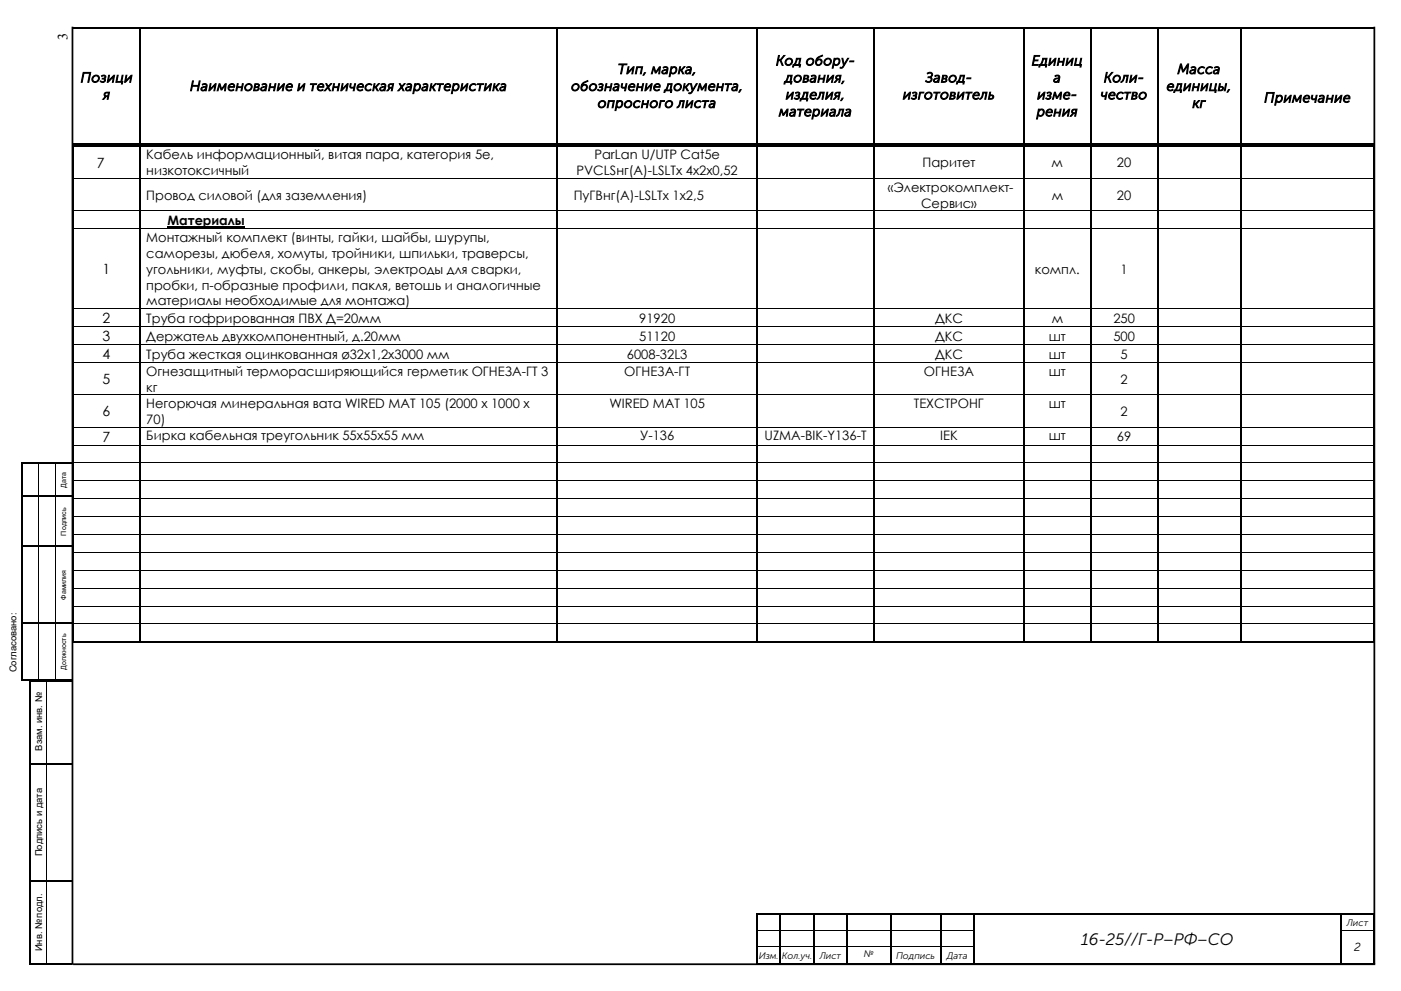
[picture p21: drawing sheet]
<svg xmlns="http://www.w3.org/2000/svg" width="420mm" height="297mm" viewBox="0 0 420 297" stroke-linecap="round" stroke-linejoin="round" font-family="sans-serif">
<defs><g id="words">
<text font-size="5" x="324.1" y="283.2">16-25//Г-Р–РФ–СО</text>
<g font-size="4.2">
<text x="20.3" y="12.1" transform="rotate(-90 20.3 12.1)">3</text>
<text x="185.2" y="22.1">Тип, марка,</text>
<text x="232.6" y="19.6">Код обору-</text>
<text x="309.3" y="19.6">Единиц</text>
<text x="353" y="22.1">Масса</text>
<text x="24.2" y="24.7">Позици</text>
<text x="30.9" y="29.8">я</text>
<text x="56.9" y="27.2">Наименование и техническая характеристика</text>
<text x="171.2" y="27.2">обозначение документа,</text>
<text x="235.3" y="24.7">дования,</text>
<text x="235.6" y="29.8">изделия,</text>
<text x="270.7" y="29.8">изготовитель</text>
<text x="277.5" y="24.7">Завод-</text>
<text x="311" y="29.8">изме-</text>
<text x="315.8" y="24.7">а</text>
<text x="330" y="29.8">чество</text>
<text x="330.9" y="24.7">Коли-</text>
<text x="349.8" y="27.2">единицы,</text>
<text x="179.2" y="32.3">опросного листа</text>
<text x="233.5" y="34.8">материала</text>
<text x="310.8" y="34.8">рения</text>
<text x="357.5" y="32.3">кг</text>
<text x="379" y="30.7">Примечание</text>
<text x="29" y="50.3">7</text>
<text x="30.8" y="82.2">1</text>
<text x="30.8" y="96.9">2</text>
<text x="30.8" y="102.2">3</text>
<text x="30.8" y="107.6">4</text>
<text x="30.8" y="115.1">5</text>
<text x="30.8" y="124.8">6</text>
<text x="30.8" y="132.4">7</text>
</g>
<g font-size="3.9">
<text x="43.9" y="47.8">Кабель информационный, витая пара, категория 5е,</text>
<text x="178.2" y="47.8">ParLan U/UTP Cat5e</text>
<text x="43.9" y="52.5">низкотоксичный</text>
<text x="172.8" y="52.5">PVCLSнг(А)-LSLTx 4х2х0,52</text>
<text x="276.6" y="50.2">Паритет</text>
<text x="315.3" y="50.2">м</text>
<text x="334.9" y="50.2">20</text>
<text x="43.9" y="59.9">Провод силовой (для заземления)</text>
<text x="172" y="59.9">ПуГВнг(А)-LSLTx 1х2,5</text>
<text x="266.2" y="57.5">«Электрокомплект-</text>
<text x="315.3" y="59.9">м</text>
<text x="334.9" y="59.9">20</text>
<text x="276.1" y="62.2">Сервис»</text>
<text x="50.2" y="67.4">Материалы</text>
<text x="43.9" y="72.6">Монтажный комплект (винты, гайки, шайбы, шурупы,</text>
<text x="43.9" y="77.3">саморезы, дюбеля, хомуты, тройники, шпильки, траверсы,</text>
<text x="43.9" y="82.1">угольники, муфты, скобы, анкеры, электроды для сварки,</text>
<text x="310.3" y="82.1">компл.</text>
<text x="335.9" y="82.1">1</text>
<text x="43.9" y="86.8">пробки, п-образные профили, пакля, ветошь и аналогичные</text>
<text x="43.9" y="91.6">материалы необходимые для монтажа)</text>
<text x="43.9" y="96.7">Труба гофрированная ПВХ Д=20мм</text>
<text x="191.6" y="96.7">91920</text>
<text x="280.3" y="96.7">ДКС</text>
<text x="315.3" y="96.7">м</text>
<text x="333.8" y="96.7">250</text>
<text x="43.9" y="102.1">Держатель двухкомпонентный, д.20мм</text>
<text x="43.9" y="107.5">Труба жесткая оцинкованная ø32x1,2x3000 мм</text>
<text x="188" y="107.5">6008-32L3</text>
<text x="191.6" y="102.1">51120</text>
<text x="280.3" y="102.1">ДКС</text>
<text x="280.3" y="107.5">ДКС</text>
<text x="314.4" y="102.1">шт</text>
<text x="314.4" y="107.5">шт</text>
<text x="333.8" y="102.1">500</text>
<text x="335.9" y="107.5">5</text>
<text x="43.9" y="112.6">Огнезащитный терморасширяющийся герметик ОГНЕЗА-ГТ 3</text>
<text x="187.1" y="112.6">ОГНЕЗА-ГТ</text>
<text x="277" y="112.6">ОГНЕЗА</text>
<text x="314.4" y="112.6">шт</text>
<text x="43.9" y="117.4">кг</text>
<text x="335.9" y="115">2</text>
<text x="43.9" y="122.3">Негорючая минеральная вата WIRED MAT 105 (2000 х 1000 х</text>
<text x="182.7" y="122.3">WIRED MAT 105</text>
<text x="274" y="122.3">ТЕХСТРОНГ</text>
<text x="314.4" y="122.3">шт</text>
<text x="335.9" y="124.7">2</text>
<text x="43.9" y="127.1">70)</text>
<text x="43.9" y="132">Бирка кабельная треугольник 55х55х55 мм</text>
<text x="191.9" y="132">У-136</text>
<text x="229.2" y="132">UZMA-BIK-Y136-T</text>
<text x="281.9" y="132">IEK</text>
<text x="314.4" y="132">шт</text>
<text x="334.9" y="132.2">69</text>
</g>
<text font-size="3.5" x="406" y="285">2</text>
<g font-size="2.8">
<text x="4.9" y="201.5" transform="rotate(-90 4.9 201.5)">Согласовано:</text>
<text x="12.7" y="225" transform="rotate(-90 12.7 225)">Взам. инв. №</text>
<text x="12.7" y="256.7" transform="rotate(-90 12.7 256.7)">Подпись и дата</text>
<text x="403.8" y="277.5">Лист</text>
<text x="12.7" y="285.2" transform="rotate(-90 12.7 285.2)">Инв. № подл.</text>
<text x="227.5" y="287.5">Изм.</text>
<text x="234.4" y="287.5">Кол.уч.</text>
<text x="245.7" y="287.5">Лист</text>
<text x="259" y="286.9">№</text>
<text x="268.6" y="287.5">Подпись</text>
<text x="283.8" y="287.5">Дата</text>
</g>
<g font-size="2.1">
<text x="19.9" y="146.1" transform="rotate(-90 19.9 146.1)">Дата</text>
<text x="19.9" y="160.5" transform="rotate(-90 19.9 160.5)">Подпись</text>
<text x="19.9" y="179.8" transform="rotate(-90 19.9 179.8)">Фамилия</text>
<text x="19.9" y="200.7" transform="rotate(-90 19.9 200.7)">Должность</text>
</g>
</g></defs>
<g fill="#000">
<path d="M22 8h19.7v.5h-19.7zM41.7 8.5l.5 .1zM41.7 8h.5v.5h-.5zM42.2 8h124.6v.5h-124.6zM166.8 8.5l.5 .1zM166.8 8h.5v.5h-.5zM167.3 8h59.5v.5h-59.5zM226.8 8.5l.5 .1zM226.8 8h.5v.5h-.5zM227.3 8h34.5v.5h-34.5zM261.8 8.5l.5 .1zM261.8 8h.5v.5h-.5z"/>
<path d="M262.3 8h44.5v.5h-44.5zM306.8 8.5l.5 .1zM306.8 8h.5v.5h-.5zM307.3 8h19.5v.5h-19.5zM326.8 8.5l.5 .1zM326.8 8h.5v.5h-.5zM327.3 8h19.5v.5h-19.5zM346.8 8.5l.5 .1zM346.8 8h.5v.5h-.5zM347.3 8h24.5v.5h-24.5zM371.8 8.5l.5 .1zM371.8 8h.5v.5h-.5z"/>
<path d="M372.3 8h29.8v.5h-29.8zM402.1 8h.5v.5h-.5zM402.6 8h9.5v.5h-9.5zM21.8 53.4h.5v.2h-.5zM41.7 43.1h.4v.3h-.4zM41.7 43.9h.5zM41.7 53.4h.5v.2h-.5zM166.8 43.1h.3v.3h-.3zM166.8 43.9h.5zM166.8 53.4h.5v.2h-.5zM226.8 43.1h.3v.3h-.3zM226.8 43.9h.5z"/>
<path d="M226.8 53.4h.5v.2h-.5zM261.7 43.9h.6zM261.7 53.4h.6v.2h-.6zM261.8 43.1h.3v.3h-.3zM306.8 43.1h.3v.3h-.3zM306.8 43.9h.5zM306.8 53.4h.5v.2h-.5zM326.8 43.1h.3v.3h-.3zM326.8 43.9h.5zM326.8 53.4h.5v.2h-.5zM346.8 43.1h.3v.3h-.3zM346.8 43.9h.5z"/>
<path d="M346.8 53.4h.5v.2h-.5zM371.8 43.1h.4v.3h-.4zM371.8 43.9h.5zM371.8 53.4h.5v.2h-.5zM411.8 53.4h.5v.2h-.5zM21.8 63.1h.5v.2h-.5zM21.8 68.5h.5v.2h-.5zM41.7 63.1h.5v.2h-.5zM41.7 68.5h.5v.2h-.5zM166.8 63.1h.5v.2h-.5zM166.8 68.5h.5v.2h-.5zM226.8 63.1h.5v.2h-.5z"/>
<path d="M226.8 68.5h.5v.2h-.5zM261.7 63.1h.6v.2h-.6zM261.7 68.5h.6v.2h-.6zM306.8 63.1h.5v.2h-.5zM306.8 68.5h.5v.2h-.5zM326.8 63.1h.5v.2h-.5zM326.8 68.5h.5v.2h-.5zM346.8 63.1h.5v.2h-.5zM346.8 68.5h.5v.2h-.5zM371.8 63.1h.5v.2h-.5zM371.8 68.5h.5v.2h-.5zM411.8 63.1h.5v.2h-.5z"/>
<path d="M411.8 68.5h.5v.2h-.5zM21.8 92.5h.5v.1h-.5zM21.8 97.8h.5v.2h-.5zM41.7 92.5h.5v.1h-.5zM41.7 97.8h.5v.2h-.5zM166.8 92.5h.5v.1h-.5zM166.8 97.8h.5v.2h-.5zM226.8 92.5h.5v.1h-.5zM226.8 97.8h.5v.2h-.5zM261.7 92.5h.6v.1h-.6zM261.7 97.8h.6v.2h-.6zM306.8 92.5h.5v.1h-.5z"/>
<path d="M306.8 97.8h.5v.2h-.5zM326.8 92.5h.5v.1h-.5zM326.8 97.8h.5v.2h-.5zM346.8 92.5h.5v.1h-.5zM346.8 97.8h.5v.2h-.5zM371.8 92.5h.5v.1h-.5zM371.8 97.8h.5v.2h-.5zM411.8 92.5h.5v.1h-.5zM411.8 97.8h.5v.2h-.5zM21.8 103.2h.5v.1h-.5zM21.8 108.5h.5v.2h-.5zM21.8 118.2h.5v.2h-.5z"/>
<path d="M41.7 103.2h.5v.1h-.5zM41.7 108.5h.5v.2h-.5zM41.7 118.2h.5v.2h-.5zM166.8 103.2h.5v.1h-.5zM166.8 108.5h.5v.2h-.5zM166.8 118.2h.5v.2h-.5zM226.8 103.2h.5v.1h-.5zM226.8 108.5h.5v.2h-.5zM226.8 118.2h.5v.2h-.5zM261.7 103.2h.6v.1h-.6zM261.7 108.5h.6v.2h-.6zM261.7 118.2h.6v.2h-.6z"/>
<path d="M306.8 103.2h.5v.1h-.5zM306.8 108.5h.5v.2h-.5zM306.8 118.2h.5v.2h-.5zM326.8 103.2h.5v.1h-.5zM326.8 108.5h.5v.2h-.5zM326.8 118.2h.5v.2h-.5zM346.8 103.2h.5v.1h-.5zM346.8 108.5h.5v.2h-.5zM346.8 118.2h.5v.2h-.5zM371.8 103.2h.5v.1h-.5zM371.8 108.5h.5v.2h-.5zM371.8 118.2h.5v.2h-.5z"/>
<path d="M411.8 103.2h.5v.1h-.5zM411.8 108.5h.5v.2h-.5zM411.8 118.2h.5v.2h-.5zM6.2 138.5h.5v.6h-.5zM6.2 138.5h.5v.5h-.5zM6.7 138.5h4.7v.5h-4.7zM11.4 139l.2 .1zM11.4 138.5h.5v.5h-.5zM11.9 138.5h4.5v.5h-4.5zM16.4 139l.2 .1zM16.4 138.5h.5v.5h-.5zM16.9 138.5h4.6v.5h-4.6z"/>
<path d="M21.8 127.9h.5v.2h-.5zM21.8 133.3h.5v.2h-.5zM21.8 138.6h.5v.2h-.5zM41.7 127.9h.5v.2h-.5zM41.7 133.3h.5v.2h-.5zM41.7 138.6h.5v.2h-.5zM166.8 127.9h.5v.2h-.5zM166.8 133.3h.5v.2h-.5zM166.8 138.6h.5v.2h-.5zM226.8 127.9h.5v.2h-.5zM226.8 133.3h.5v.2h-.5zM226.8 138.6h.5v.2h-.5z"/>
<path d="M261.7 127.9h.6v.2h-.6zM261.7 133.3h.6v.2h-.6zM261.7 138.6h.6v.2h-.6zM306.8 127.9h.5v.2h-.5zM306.8 133.3h.5v.2h-.5zM306.8 138.6h.5v.2h-.5zM326.8 127.9h.5v.2h-.5zM326.8 133.3h.5v.2h-.5zM326.8 138.6h.5v.2h-.5zM346.8 127.9h.5v.2h-.5zM346.8 133.3h.5v.2h-.5zM346.8 138.6h.5v.2h-.5z"/>
<path d="M371.8 127.9h.5v.2h-.5zM371.8 133.3h.5v.2h-.5zM371.8 138.6h.5v.2h-.5zM411.8 127.9h.5v.2h-.5zM411.8 133.3h.5v.2h-.5zM411.8 138.6h.5v.2h-.5zM11.4 149l.2 .1zM16.4 149l.2 .1zM21.8 144h.5v.2h-.5zM21.8 149.4h.5v.2h-.5zM21.8 154.8h.5v.1h-.5zM41.7 144h.5v.2h-.5z"/>
<path d="M41.7 149.4h.5v.2h-.5zM41.7 154.8h.5v.1h-.5zM166.8 144h.5v.2h-.5zM166.8 149.4h.5v.2h-.5zM166.8 154.8h.5v.1h-.5zM226.8 144h.5v.2h-.5zM226.8 149.4h.5v.2h-.5zM226.8 154.8h.5v.1h-.5zM261.7 144h.6v.2h-.6zM261.7 149.4h.6v.2h-.6zM261.7 154.8h.6v.1h-.6zM306.8 144h.5v.2h-.5z"/>
<path d="M306.8 149.4h.5v.2h-.5zM306.8 154.8h.5v.1h-.5zM326.8 144h.5v.2h-.5zM326.8 149.4h.5v.2h-.5zM326.8 154.8h.5v.1h-.5zM346.8 144h.5v.2h-.5zM346.8 149.4h.5v.2h-.5zM346.8 154.8h.5v.1h-.5zM371.8 144h.5v.2h-.5zM371.8 149.4h.5v.2h-.5zM371.8 154.8h.5v.1h-.5zM411.8 144h.5v.2h-.5z"/>
<path d="M411.8 149.4h.5v.2h-.5zM411.8 154.8h.5v.1h-.5zM11.4 164l.2 .1zM16.4 164l.2 .1zM21.8 160.1h.5v.2h-.5zM21.8 165.5h.5v.2h-.5zM21.8 170.9h.5v.1h-.5zM21.8 176.2h.5v.2h-.5zM41.7 160.1h.5v.2h-.5zM41.7 165.5h.5v.2h-.5zM41.7 170.9h.5v.1h-.5zM41.7 176.2h.5v.2h-.5z"/>
<path d="M166.8 160.1h.5v.2h-.5zM166.8 165.5h.5v.2h-.5zM166.8 170.9h.5v.1h-.5zM166.8 176.2h.5v.2h-.5zM226.8 160.1h.5v.2h-.5zM226.8 165.5h.5v.2h-.5zM226.8 170.9h.5v.1h-.5zM226.8 176.2h.5v.2h-.5zM261.7 160.1h.6v.2h-.6zM261.7 165.5h.6v.2h-.6zM261.7 170.9h.6v.1h-.6zM261.7 176.2h.6v.2h-.6z"/>
<path d="M306.8 160.1h.5v.2h-.5zM306.8 165.5h.5v.2h-.5zM306.8 170.9h.5v.1h-.5zM306.8 176.2h.5v.2h-.5zM326.8 160.1h.5v.2h-.5zM326.8 165.5h.5v.2h-.5zM326.8 170.9h.5v.1h-.5zM326.8 176.2h.5v.2h-.5zM346.8 160.1h.5v.2h-.5zM346.8 165.5h.5v.2h-.5zM346.8 170.9h.5v.1h-.5zM346.8 176.2h.5v.2h-.5z"/>
<path d="M371.8 160.1h.5v.2h-.5zM371.8 165.5h.5v.2h-.5zM371.8 170.9h.5v.1h-.5zM371.8 176.2h.5v.2h-.5zM411.8 160.1h.5v.2h-.5zM411.8 165.5h.5v.2h-.5zM411.8 170.9h.5v.1h-.5zM411.8 176.2h.5v.2h-.5zM11.4 187l.2 .1zM16.4 187l.2 .1zM21.8 181.6h.5v.2h-.5zM21.8 186.9h.5v.2h-.5z"/>
<path d="M41.7 181.6h.5v.2h-.5zM41.7 186.9h.5v.2h-.5zM166.8 181.6h.5v.2h-.5zM166.8 186.9h.5v.2h-.5zM226.8 181.6h.5v.2h-.5zM226.8 186.9h.5v.2h-.5zM261.7 181.6h.6v.2h-.6zM261.7 186.9h.6v.2h-.6zM306.8 181.6h.5v.2h-.5zM306.8 186.9h.5v.2h-.5zM326.8 181.6h.5v.2h-.5zM326.8 186.9h.5v.2h-.5z"/>
<path d="M346.8 181.6h.5v.2h-.5zM346.8 186.9h.5v.2h-.5zM371.8 181.6h.5v.2h-.5zM371.8 186.9h.5v.2h-.5zM411.8 181.6h.5v.2h-.5zM411.8 186.9h.5v.2h-.5zM6.2 203.5h.5v.5h-.5zM6.7 203.5h4.7v.5h-4.7zM8.8 203.7h.5v.6h-.5zM8.8 203.8h.5v.5h-.5zM9.3 203.8h4.7v.5h-4.7zM11.4 203.5h.5v.5h-.5z"/>
<path d="M11.9 203.5h4.5v.5h-4.5zM14 204.3h.1zM14 203.8h.5v.5h-.5zM14.5 203.8h7v.5h-7zM16.4 203.5h.5v.5h-.5zM16.9 203.5h4.6v.5h-4.6zM8.8 204.3h.5v24.4h-.5zM8.8 228.7h.5v.6h-.5zM14 229.2l.1 .1zM8.8 229.3h.5v34.4h-.5zM8.8 263.7h.5v.6h-.5zM14 264.2l.1 .1z"/>
<path d="M226.7 273.7h.5v.6h-.5zM226.7 273.7h.5v.5h-.5zM226.7 274.3h.5v4.5h-.5zM226.7 278.8h.5v.1h-.5zM227.2 273.7h6.5v.5h-6.5zM233.7 274.2l.5 .1zM233.7 273.7h.5v.5h-.5zM233.7 278.8h.5v.1h-.5zM234.2 273.7h9.5v.5h-9.5zM243.7 274.2l.5 .1zM243.7 273.7h.5v.5h-.5zM243.7 278.8h.5v.1h-.5z"/>
<path d="M244.2 273.7h9.5v.5h-9.5zM253.7 274.2l.6 .1zM253.7 273.7h.6v.5h-.6zM253.7 278.8h.6v.1h-.6zM254.3 273.7h12.4v.5h-12.4zM266.7 274.2l.6 .1zM266.7 273.7h.6v.5h-.6zM266.7 278.8h.6v.1h-.6zM267.3 273.7h14.4v.5h-14.4zM281.7 274.2l.5 .1zM281.7 273.7h.5v.5h-.5zM281.7 278.8h.5v.1h-.5z"/>
<path d="M282.2 273.7h9.6v.5h-9.6zM291.8 274.2l.5 .1zM291.8 273.7h.5v.5h-.5zM291.8 278.8h.5v.1h-.5zM292.3 273.7h109.4v.5h-109.4zM401.7 274.2l.6 .1zM401.7 273.7h.6v.5h-.6zM401.7 278.8h.6v.1h-.6zM402.3 273.7h9.5v.5h-9.5zM411.8 273.7h.5v.6h-.5zM411.8 273.7h.5v.5h-.5zM411.8 278.8h.5v.1h-.5z"/>
<path d="M8.8 264.3h.5v24.5h-.5zM8.8 288.8h.5v.5h-.5zM9.3 288.8h4.7v.5h-4.7zM14 288.8h.5v.5h-.5zM14.5 288.8h7v.5h-7zM226.7 278.9h.5v4.9h-.5zM226.7 283.8h.5v.5h-.5zM226.7 284.3h.5v4.5h-.5zM226.7 288.8h.5v.5h-.5zM227.2 288.8h6.5v.5h-6.5zM233.7 288.8h.5v.5h-.5zM234.2 288.8h9.5v.5h-9.5z"/>
<path d="M243.7 288.8h.5v.5h-.5zM244.2 288.8h9.5v.5h-9.5zM253.7 288.8h.6v.5h-.6zM254.3 288.8h12.4v.5h-12.4zM266.7 288.8h.6v.5h-.6zM267.3 288.8h14.4v.5h-14.4zM281.7 288.8h.5v.5h-.5zM282.2 288.8h9.6v.5h-9.6zM291.8 288.8h.5v.5h-.5zM292.3 288.8h109.4v.5h-109.4zM401.7 288.8h.6v.5h-.6zM402.3 288.8h9.5v.5h-9.5z"/>
<path d="M411.8 288.8h.5v.5h-.5z"/>
</g>
<g fill="#000">
<path d="M41.7 8.6h.5v7.4h-.5z" fill-rule="evenodd"/>
<path d="M41.7 16h.5v.6h-.5z" fill-rule="evenodd"/>
<path d="M166.8 8.6h.5v7.4h-.5z" fill-rule="evenodd"/>
<path d="M166.8 16h.5v.6h-.5z" fill-rule="evenodd"/>
<path d="M226.8 8.6h.5v7.4h-.5z" fill-rule="evenodd"/>
<path d="M226.8 16h.5v.6h-.5z" fill-rule="evenodd"/>
<path d="M261.8 8.6h.5v7.4h-.5z" fill-rule="evenodd"/>
<path d="M261.8 16h.5v.6h-.5z" fill-rule="evenodd"/>
<path d="M306.8 8.6h.5v7.4h-.5z" fill-rule="evenodd"/>
<path d="M306.8 16h.5v.6h-.5z" fill-rule="evenodd"/>
<path d="M326.8 8.6h.5v7.4h-.5z" fill-rule="evenodd"/>
<path d="M326.8 16h.5v.6h-.5z" fill-rule="evenodd"/>
<path d="M346.8 8.6h.5v7.4h-.5z" fill-rule="evenodd"/>
<path d="M346.8 16h.5v.6h-.5z" fill-rule="evenodd"/>
<path d="M371.8 8.6h.5v7.4h-.5z" fill-rule="evenodd"/>
<path d="M371.8 16h.5v.6h-.5z" fill-rule="evenodd"/>
<path d="M21.8 43.4h.5v.5h-.5z" fill-rule="evenodd"/>
<path d="M21.8 43.4h.5v.5h-.5z" fill-rule="evenodd"/>
<path d="M21.8 43.9h.5v9.5h-.5z" fill-rule="evenodd"/>
<path d="M22.3 43.4h19.4v.5h-19.4z" fill-rule="evenodd"/>
<path d="M41.7 16.6h.5v26.5h-.5z" fill-rule="evenodd"/>
<path d="M41.7 43.4h.5v.5h-.5z" fill-rule="evenodd"/>
<path d="M41.7 43.9h.5v9.5h-.5z" fill-rule="evenodd"/>
<path d="M42.2 43.4h124.6v.5h-124.6z" fill-rule="evenodd"/>
<path d="M166.8 16.6h.5v26.5h-.5z" fill-rule="evenodd"/>
<path d="M166.8 43.4h.5v.5h-.5z" fill-rule="evenodd"/>
<path d="M166.8 43.9h.5v9.5h-.5z" fill-rule="evenodd"/>
<path d="M167.3 43.4h59.5v.5h-59.5z" fill-rule="evenodd"/>
<path d="M226.8 16.6h.5v26.5h-.5z" fill-rule="evenodd"/>
<path d="M226.8 43.4h.5v.5h-.5z" fill-rule="evenodd"/>
<path d="M226.8 43.9h.5v9.5h-.5z" fill-rule="evenodd"/>
<path d="M227.3 43.4h34.4v.5h-34.4z" fill-rule="evenodd"/>
<path d="M261.7 43.4h.6v.5h-.6z" fill-rule="evenodd"/>
<path d="M261.7 43.9h.6v9.5h-.6z" fill-rule="evenodd"/>
<path d="M261.8 16.6h.5v26.5h-.5z" fill-rule="evenodd"/>
<path d="M262.3 43.4h44.5v.5h-44.5z" fill-rule="evenodd"/>
<path d="M306.8 16.6h.5v26.5h-.5z" fill-rule="evenodd"/>
<path d="M306.8 43.4h.5v.5h-.5z" fill-rule="evenodd"/>
<path d="M306.8 43.9h.5v9.5h-.5z" fill-rule="evenodd"/>
<path d="M307.3 43.4h19.5v.5h-19.5z" fill-rule="evenodd"/>
<path d="M326.8 16.6h.5v26.5h-.5z" fill-rule="evenodd"/>
<path d="M326.8 43.4h.5v.5h-.5z" fill-rule="evenodd"/>
<path d="M326.8 43.9h.5v9.5h-.5z" fill-rule="evenodd"/>
<path d="M327.3 43.4h19.5v.5h-19.5z" fill-rule="evenodd"/>
<path d="M346.8 16.6h.5v26.5h-.5z" fill-rule="evenodd"/>
<path d="M346.8 43.4h.5v.5h-.5z" fill-rule="evenodd"/>
<path d="M346.8 43.9h.5v9.5h-.5z" fill-rule="evenodd"/>
<path d="M347.3 43.4h24.5v.5h-24.5z" fill-rule="evenodd"/>
<path d="M371.8 16.6h.5v26.5h-.5z" fill-rule="evenodd"/>
<path d="M371.8 43.4h.5v.5h-.5z" fill-rule="evenodd"/>
<path d="M371.8 43.9h.5v9.5h-.5z" fill-rule="evenodd"/>
<path d="M372.3 43.4h39.5v.5h-39.5z" fill-rule="evenodd"/>
<path d="M411.8 43.4h.5v.5h-.5z" fill-rule="evenodd"/>
<path d="M411.8 43.4h.5v.5h-.5z" fill-rule="evenodd"/>
<path d="M411.8 43.9h.5v9.5h-.5z" fill-rule="evenodd"/>
<path d="M21.8 53.6h.5v9.5h-.5z" fill-rule="evenodd"/>
<path d="M21.8 63.3h.5v5.2h-.5z" fill-rule="evenodd"/>
<path d="M41.7 53.6h.5v9.5h-.5z" fill-rule="evenodd"/>
<path d="M41.7 63.3h.5v5.2h-.5z" fill-rule="evenodd"/>
<path d="M166.8 53.6h.5v9.5h-.5z" fill-rule="evenodd"/>
<path d="M166.8 63.3h.5v5.2h-.5z" fill-rule="evenodd"/>
<path d="M226.8 53.6h.5v9.5h-.5z" fill-rule="evenodd"/>
<path d="M226.8 63.3h.5v5.2h-.5z" fill-rule="evenodd"/>
<path d="M261.7 53.6h.6v9.5h-.6z" fill-rule="evenodd"/>
<path d="M261.7 63.3h.6v5.2h-.6z" fill-rule="evenodd"/>
<path d="M306.8 53.6h.5v9.5h-.5z" fill-rule="evenodd"/>
<path d="M306.8 63.3h.5v5.2h-.5z" fill-rule="evenodd"/>
<path d="M326.8 53.6h.5v9.5h-.5z" fill-rule="evenodd"/>
<path d="M326.8 63.3h.5v5.2h-.5z" fill-rule="evenodd"/>
<path d="M346.8 53.6h.5v9.5h-.5z" fill-rule="evenodd"/>
<path d="M346.8 63.3h.5v5.2h-.5z" fill-rule="evenodd"/>
<path d="M371.8 53.6h.5v9.5h-.5z" fill-rule="evenodd"/>
<path d="M371.8 63.3h.5v5.2h-.5z" fill-rule="evenodd"/>
<path d="M411.8 53.6h.5v9.5h-.5z" fill-rule="evenodd"/>
<path d="M411.8 63.3h.5v5.2h-.5z" fill-rule="evenodd"/>
<path d="M21.8 68.7h.5v23.8h-.5z" fill-rule="evenodd"/>
<path d="M21.8 92.6h.5v5.2h-.5z" fill-rule="evenodd"/>
<path d="M41.7 68.7h.5v23.8h-.5z" fill-rule="evenodd"/>
<path d="M41.7 92.6h.5v5.2h-.5z" fill-rule="evenodd"/>
<path d="M166.8 68.7h.5v23.8h-.5z" fill-rule="evenodd"/>
<path d="M166.8 92.6h.5v5.2h-.5z" fill-rule="evenodd"/>
<path d="M226.8 68.7h.5v23.8h-.5z" fill-rule="evenodd"/>
<path d="M226.8 92.6h.5v5.2h-.5z" fill-rule="evenodd"/>
<path d="M261.7 68.7h.6v23.8h-.6z" fill-rule="evenodd"/>
<path d="M261.7 92.6h.6v5.2h-.6z" fill-rule="evenodd"/>
<path d="M306.8 68.7h.5v23.8h-.5z" fill-rule="evenodd"/>
<path d="M306.8 92.6h.5v5.2h-.5z" fill-rule="evenodd"/>
<path d="M326.8 68.7h.5v23.8h-.5z" fill-rule="evenodd"/>
<path d="M326.8 92.6h.5v5.2h-.5z" fill-rule="evenodd"/>
<path d="M346.8 68.7h.5v23.8h-.5z" fill-rule="evenodd"/>
<path d="M346.8 92.6h.5v5.2h-.5z" fill-rule="evenodd"/>
<path d="M371.8 68.7h.5v23.8h-.5z" fill-rule="evenodd"/>
<path d="M371.8 92.6h.5v5.2h-.5z" fill-rule="evenodd"/>
<path d="M411.8 68.7h.5v23.8h-.5z" fill-rule="evenodd"/>
<path d="M411.8 92.6h.5v5.2h-.5z" fill-rule="evenodd"/>
<path d="M21.8 98h.5v5.2h-.5z" fill-rule="evenodd"/>
<path d="M21.8 103.3h.5v5.2h-.5z" fill-rule="evenodd"/>
<path d="M21.8 108.7h.5v9.5h-.5z" fill-rule="evenodd"/>
<path d="M41.7 98h.5v5.2h-.5z" fill-rule="evenodd"/>
<path d="M41.7 103.3h.5v5.2h-.5z" fill-rule="evenodd"/>
<path d="M41.7 108.7h.5v9.5h-.5z" fill-rule="evenodd"/>
<path d="M166.8 98h.5v5.2h-.5z" fill-rule="evenodd"/>
<path d="M166.8 103.3h.5v5.2h-.5z" fill-rule="evenodd"/>
<path d="M166.8 108.7h.5v9.5h-.5z" fill-rule="evenodd"/>
<path d="M226.8 98h.5v5.2h-.5z" fill-rule="evenodd"/>
<path d="M226.8 103.3h.5v5.2h-.5z" fill-rule="evenodd"/>
<path d="M226.8 108.7h.5v9.5h-.5z" fill-rule="evenodd"/>
<path d="M261.7 98h.6v5.2h-.6z" fill-rule="evenodd"/>
<path d="M261.7 103.3h.6v5.2h-.6z" fill-rule="evenodd"/>
<path d="M261.7 108.7h.6v9.5h-.6z" fill-rule="evenodd"/>
<path d="M306.8 98h.5v5.2h-.5z" fill-rule="evenodd"/>
<path d="M306.8 103.3h.5v5.2h-.5z" fill-rule="evenodd"/>
<path d="M306.8 108.7h.5v9.5h-.5z" fill-rule="evenodd"/>
<path d="M326.8 98h.5v5.2h-.5z" fill-rule="evenodd"/>
<path d="M326.8 103.3h.5v5.2h-.5z" fill-rule="evenodd"/>
<path d="M326.8 108.7h.5v9.5h-.5z" fill-rule="evenodd"/>
<path d="M346.8 98h.5v5.2h-.5z" fill-rule="evenodd"/>
<path d="M346.8 103.3h.5v5.2h-.5z" fill-rule="evenodd"/>
<path d="M346.8 108.7h.5v9.5h-.5z" fill-rule="evenodd"/>
<path d="M371.8 98h.5v5.2h-.5z" fill-rule="evenodd"/>
<path d="M371.8 103.3h.5v5.2h-.5z" fill-rule="evenodd"/>
<path d="M371.8 108.7h.5v9.5h-.5z" fill-rule="evenodd"/>
<path d="M411.8 98h.5v5.2h-.5z" fill-rule="evenodd"/>
<path d="M411.8 103.3h.5v5.2h-.5z" fill-rule="evenodd"/>
<path d="M411.8 108.7h.5v9.5h-.5z" fill-rule="evenodd"/>
<path d="M21.8 118.4h.5v9.5h-.5z" fill-rule="evenodd"/>
<path d="M21.8 128.1h.5v5.2h-.5z" fill-rule="evenodd"/>
<path d="M21.8 133.5h.5v5.1h-.5z" fill-rule="evenodd"/>
<path d="M41.7 118.4h.5v9.5h-.5z" fill-rule="evenodd"/>
<path d="M41.7 128.1h.5v5.2h-.5z" fill-rule="evenodd"/>
<path d="M41.7 133.5h.5v5.1h-.5z" fill-rule="evenodd"/>
<path d="M166.8 118.4h.5v9.5h-.5z" fill-rule="evenodd"/>
<path d="M166.8 128.1h.5v5.2h-.5z" fill-rule="evenodd"/>
<path d="M166.8 133.5h.5v5.1h-.5z" fill-rule="evenodd"/>
<path d="M226.8 118.4h.5v9.5h-.5z" fill-rule="evenodd"/>
<path d="M226.8 128.1h.5v5.2h-.5z" fill-rule="evenodd"/>
<path d="M226.8 133.5h.5v5.1h-.5z" fill-rule="evenodd"/>
<path d="M261.7 118.4h.6v9.5h-.6z" fill-rule="evenodd"/>
<path d="M261.7 128.1h.6v5.2h-.6z" fill-rule="evenodd"/>
<path d="M261.7 133.5h.6v5.1h-.6z" fill-rule="evenodd"/>
<path d="M306.8 118.4h.5v9.5h-.5z" fill-rule="evenodd"/>
<path d="M306.8 128.1h.5v5.2h-.5z" fill-rule="evenodd"/>
<path d="M306.8 133.5h.5v5.1h-.5z" fill-rule="evenodd"/>
<path d="M326.8 118.4h.5v9.5h-.5z" fill-rule="evenodd"/>
<path d="M326.8 128.1h.5v5.2h-.5z" fill-rule="evenodd"/>
<path d="M326.8 133.5h.5v5.1h-.5z" fill-rule="evenodd"/>
<path d="M346.8 118.4h.5v9.5h-.5z" fill-rule="evenodd"/>
<path d="M346.8 128.1h.5v5.2h-.5z" fill-rule="evenodd"/>
<path d="M346.8 133.5h.5v5.1h-.5z" fill-rule="evenodd"/>
<path d="M371.8 118.4h.5v9.5h-.5z" fill-rule="evenodd"/>
<path d="M371.8 128.1h.5v5.2h-.5z" fill-rule="evenodd"/>
<path d="M371.8 133.5h.5v5.1h-.5z" fill-rule="evenodd"/>
<path d="M411.8 118.4h.5v9.5h-.5z" fill-rule="evenodd"/>
<path d="M411.8 128.1h.5v5.2h-.5z" fill-rule="evenodd"/>
<path d="M411.8 133.5h.5v5.1h-.5z" fill-rule="evenodd"/>
<path d="M6.2 139.1h.5v9.4h-.5z" fill-rule="evenodd"/>
<path d="M6.2 148.5h.5v.6h-.5z" fill-rule="evenodd"/>
<path d="M6.7 148.5h4.7v.5h-4.7z" fill-rule="evenodd"/>
<path d="M11.4 148.5h.5v.5h-.5z" fill-rule="evenodd"/>
<path d="M11.9 148.5h4.5v.5h-4.5z" fill-rule="evenodd"/>
<path d="M16.4 148.5h.5v.5h-.5z" fill-rule="evenodd"/>
<path d="M16.9 148.5h4.6v.5h-4.6z" fill-rule="evenodd"/>
<path d="M21.8 138.8h.5v5.2h-.5z" fill-rule="evenodd"/>
<path d="M21.8 144.2h.5v5.2h-.5z" fill-rule="evenodd"/>
<path d="M21.8 149.6h.5v5.2h-.5z" fill-rule="evenodd"/>
<path d="M41.7 138.8h.5v5.2h-.5z" fill-rule="evenodd"/>
<path d="M41.7 144.2h.5v5.2h-.5z" fill-rule="evenodd"/>
<path d="M41.7 149.6h.5v5.2h-.5z" fill-rule="evenodd"/>
<path d="M166.8 138.8h.5v5.2h-.5z" fill-rule="evenodd"/>
<path d="M166.8 144.2h.5v5.2h-.5z" fill-rule="evenodd"/>
<path d="M166.8 149.6h.5v5.2h-.5z" fill-rule="evenodd"/>
<path d="M226.8 138.8h.5v5.2h-.5z" fill-rule="evenodd"/>
<path d="M226.8 144.2h.5v5.2h-.5z" fill-rule="evenodd"/>
<path d="M226.8 149.6h.5v5.2h-.5z" fill-rule="evenodd"/>
<path d="M261.7 138.8h.6v5.2h-.6z" fill-rule="evenodd"/>
<path d="M261.7 144.2h.6v5.2h-.6z" fill-rule="evenodd"/>
<path d="M261.7 149.6h.6v5.2h-.6z" fill-rule="evenodd"/>
<path d="M306.8 138.8h.5v5.2h-.5z" fill-rule="evenodd"/>
<path d="M306.8 144.2h.5v5.2h-.5z" fill-rule="evenodd"/>
<path d="M306.8 149.6h.5v5.2h-.5z" fill-rule="evenodd"/>
<path d="M326.8 138.8h.5v5.2h-.5z" fill-rule="evenodd"/>
<path d="M326.8 144.2h.5v5.2h-.5z" fill-rule="evenodd"/>
<path d="M326.8 149.6h.5v5.2h-.5z" fill-rule="evenodd"/>
<path d="M346.8 138.8h.5v5.2h-.5z" fill-rule="evenodd"/>
<path d="M346.8 144.2h.5v5.2h-.5z" fill-rule="evenodd"/>
<path d="M346.8 149.6h.5v5.2h-.5z" fill-rule="evenodd"/>
<path d="M371.8 138.8h.5v5.2h-.5z" fill-rule="evenodd"/>
<path d="M371.8 144.2h.5v5.2h-.5z" fill-rule="evenodd"/>
<path d="M371.8 149.6h.5v5.2h-.5z" fill-rule="evenodd"/>
<path d="M411.8 138.8h.5v5.2h-.5z" fill-rule="evenodd"/>
<path d="M411.8 144.2h.5v5.2h-.5z" fill-rule="evenodd"/>
<path d="M411.8 149.6h.5v5.2h-.5z" fill-rule="evenodd"/>
<path d="M6.2 149.1h.5v14.4h-.5z" fill-rule="evenodd"/>
<path d="M6.2 163.5h.5v.6h-.5z" fill-rule="evenodd"/>
<path d="M6.7 163.5h4.7v.5h-4.7z" fill-rule="evenodd"/>
<path d="M11.4 163.5h.5v.5h-.5z" fill-rule="evenodd"/>
<path d="M11.9 163.5h4.5v.5h-4.5z" fill-rule="evenodd"/>
<path d="M16.4 163.5h.5v.5h-.5z" fill-rule="evenodd"/>
<path d="M16.9 163.5h4.6v.5h-4.6z" fill-rule="evenodd"/>
<path d="M21.8 154.9h.5v5.2h-.5z" fill-rule="evenodd"/>
<path d="M21.8 160.3h.5v5.2h-.5z" fill-rule="evenodd"/>
<path d="M21.8 165.7h.5v5.2h-.5z" fill-rule="evenodd"/>
<path d="M21.8 171h.5v5.2h-.5z" fill-rule="evenodd"/>
<path d="M41.7 154.9h.5v5.2h-.5z" fill-rule="evenodd"/>
<path d="M41.7 160.3h.5v5.2h-.5z" fill-rule="evenodd"/>
<path d="M41.7 165.7h.5v5.2h-.5z" fill-rule="evenodd"/>
<path d="M41.7 171h.5v5.2h-.5z" fill-rule="evenodd"/>
<path d="M166.8 154.9h.5v5.2h-.5z" fill-rule="evenodd"/>
<path d="M166.8 160.3h.5v5.2h-.5z" fill-rule="evenodd"/>
<path d="M166.8 165.7h.5v5.2h-.5z" fill-rule="evenodd"/>
<path d="M166.8 171h.5v5.2h-.5z" fill-rule="evenodd"/>
<path d="M226.8 154.9h.5v5.2h-.5z" fill-rule="evenodd"/>
<path d="M226.8 160.3h.5v5.2h-.5z" fill-rule="evenodd"/>
<path d="M226.8 165.7h.5v5.2h-.5z" fill-rule="evenodd"/>
<path d="M226.8 171h.5v5.2h-.5z" fill-rule="evenodd"/>
<path d="M261.7 154.9h.6v5.2h-.6z" fill-rule="evenodd"/>
<path d="M261.7 160.3h.6v5.2h-.6z" fill-rule="evenodd"/>
<path d="M261.7 165.7h.6v5.2h-.6z" fill-rule="evenodd"/>
<path d="M261.7 171h.6v5.2h-.6z" fill-rule="evenodd"/>
<path d="M306.8 154.9h.5v5.2h-.5z" fill-rule="evenodd"/>
<path d="M306.8 160.3h.5v5.2h-.5z" fill-rule="evenodd"/>
<path d="M306.8 165.7h.5v5.2h-.5z" fill-rule="evenodd"/>
<path d="M306.8 171h.5v5.2h-.5z" fill-rule="evenodd"/>
<path d="M326.8 154.9h.5v5.2h-.5z" fill-rule="evenodd"/>
<path d="M326.8 160.3h.5v5.2h-.5z" fill-rule="evenodd"/>
<path d="M326.8 165.7h.5v5.2h-.5z" fill-rule="evenodd"/>
<path d="M326.8 171h.5v5.2h-.5z" fill-rule="evenodd"/>
<path d="M346.8 154.9h.5v5.2h-.5z" fill-rule="evenodd"/>
<path d="M346.8 160.3h.5v5.2h-.5z" fill-rule="evenodd"/>
<path d="M346.8 165.7h.5v5.2h-.5z" fill-rule="evenodd"/>
<path d="M346.8 171h.5v5.2h-.5z" fill-rule="evenodd"/>
<path d="M371.8 154.9h.5v5.2h-.5z" fill-rule="evenodd"/>
<path d="M371.8 160.3h.5v5.2h-.5z" fill-rule="evenodd"/>
<path d="M371.8 165.7h.5v5.2h-.5z" fill-rule="evenodd"/>
<path d="M371.8 171h.5v5.2h-.5z" fill-rule="evenodd"/>
<path d="M411.8 154.9h.5v5.2h-.5z" fill-rule="evenodd"/>
<path d="M411.8 160.3h.5v5.2h-.5z" fill-rule="evenodd"/>
<path d="M411.8 165.7h.5v5.2h-.5z" fill-rule="evenodd"/>
<path d="M411.8 171h.5v5.2h-.5z" fill-rule="evenodd"/>
<path d="M6.2 164.1h.5v22.4h-.5z" fill-rule="evenodd"/>
<path d="M6.2 186.5h.5v.6h-.5z" fill-rule="evenodd"/>
<path d="M6.7 186.5h4.7v.5h-4.7z" fill-rule="evenodd"/>
<path d="M11.4 186.5h.5v.5h-.5z" fill-rule="evenodd"/>
<path d="M11.9 186.5h4.5v.5h-4.5z" fill-rule="evenodd"/>
<path d="M16.4 186.5h.5v.5h-.5z" fill-rule="evenodd"/>
<path d="M16.9 186.5h4.6v.5h-4.6z" fill-rule="evenodd"/>
<path d="M21.8 176.4h.5v5.2h-.5z" fill-rule="evenodd"/>
<path d="M21.8 181.8h.5v5.1h-.5z" fill-rule="evenodd"/>
<path d="M21.8 187.1h.5v5.2h-.5z" fill-rule="evenodd"/>
<path d="M21.8 192.3h.5v.5h-.5z" fill-rule="evenodd"/>
<path d="M21.8 192.3h.5v.5h-.5z" fill-rule="evenodd"/>
<path d="M22.3 192.3h19.4v.5h-19.4z" fill-rule="evenodd"/>
<path d="M41.7 176.4h.5v5.2h-.5z" fill-rule="evenodd"/>
<path d="M41.7 181.8h.5v5.1h-.5z" fill-rule="evenodd"/>
<path d="M41.7 187.1h.5v5.2h-.5z" fill-rule="evenodd"/>
<path d="M41.7 192.3h.5v.5h-.5z" fill-rule="evenodd"/>
<path d="M42.2 192.3h124.6v.5h-124.6z" fill-rule="evenodd"/>
<path d="M166.8 176.4h.5v5.2h-.5z" fill-rule="evenodd"/>
<path d="M166.8 181.8h.5v5.1h-.5z" fill-rule="evenodd"/>
<path d="M166.8 187.1h.5v5.2h-.5z" fill-rule="evenodd"/>
<path d="M166.8 192.3h.5v.5h-.5z" fill-rule="evenodd"/>
<path d="M167.3 192.3h59.5v.5h-59.5z" fill-rule="evenodd"/>
<path d="M226.8 176.4h.5v5.2h-.5z" fill-rule="evenodd"/>
<path d="M226.8 181.8h.5v5.1h-.5z" fill-rule="evenodd"/>
<path d="M226.8 187.1h.5v5.2h-.5z" fill-rule="evenodd"/>
<path d="M226.8 192.3h.5v.5h-.5z" fill-rule="evenodd"/>
<path d="M227.3 192.3h34.4v.5h-34.4z" fill-rule="evenodd"/>
<path d="M261.7 176.4h.6v5.2h-.6z" fill-rule="evenodd"/>
<path d="M261.7 181.8h.6v5.1h-.6z" fill-rule="evenodd"/>
<path d="M261.7 187.1h.6v5.2h-.6z" fill-rule="evenodd"/>
<path d="M261.7 192.3h.6v.5h-.6z" fill-rule="evenodd"/>
<path d="M262.3 192.3h44.5v.5h-44.5z" fill-rule="evenodd"/>
<path d="M306.8 176.4h.5v5.2h-.5z" fill-rule="evenodd"/>
<path d="M306.8 181.8h.5v5.1h-.5z" fill-rule="evenodd"/>
<path d="M306.8 187.1h.5v5.2h-.5z" fill-rule="evenodd"/>
<path d="M306.8 192.3h.5v.5h-.5z" fill-rule="evenodd"/>
<path d="M307.3 192.3h19.5v.5h-19.5z" fill-rule="evenodd"/>
<path d="M326.8 176.4h.5v5.2h-.5z" fill-rule="evenodd"/>
<path d="M326.8 181.8h.5v5.1h-.5z" fill-rule="evenodd"/>
<path d="M326.8 187.1h.5v5.2h-.5z" fill-rule="evenodd"/>
<path d="M326.8 192.3h.5v.5h-.5z" fill-rule="evenodd"/>
<path d="M327.3 192.3h19.5v.5h-19.5z" fill-rule="evenodd"/>
<path d="M346.8 176.4h.5v5.2h-.5z" fill-rule="evenodd"/>
<path d="M346.8 181.8h.5v5.1h-.5z" fill-rule="evenodd"/>
<path d="M346.8 187.1h.5v5.2h-.5z" fill-rule="evenodd"/>
<path d="M346.8 192.3h.5v.5h-.5z" fill-rule="evenodd"/>
<path d="M347.3 192.3h24.5v.5h-24.5z" fill-rule="evenodd"/>
<path d="M371.8 176.4h.5v5.2h-.5z" fill-rule="evenodd"/>
<path d="M371.8 181.8h.5v5.1h-.5z" fill-rule="evenodd"/>
<path d="M371.8 187.1h.5v5.2h-.5z" fill-rule="evenodd"/>
<path d="M371.8 192.3h.5v.5h-.5z" fill-rule="evenodd"/>
<path d="M372.3 192.3h39.5v.5h-39.5z" fill-rule="evenodd"/>
<path d="M411.8 176.4h.5v5.2h-.5z" fill-rule="evenodd"/>
<path d="M411.8 181.8h.5v5.1h-.5z" fill-rule="evenodd"/>
<path d="M411.8 187.1h.5v5.2h-.5z" fill-rule="evenodd"/>
<path d="M411.8 192.3h.5v.5h-.5z" fill-rule="evenodd"/>
<path d="M411.8 192.3h.5v.5h-.5z" fill-rule="evenodd"/>
<path d="M6.2 187.1h.5v16.4h-.5z" fill-rule="evenodd"/>
<path d="M9.3 228.7h4.7v.5h-4.7z" fill-rule="evenodd"/>
<path d="M14 228.7h.5v.5h-.5z" fill-rule="evenodd"/>
<path d="M14.5 228.7h7v.5h-7z" fill-rule="evenodd"/>
<path d="M9.3 263.7h4.7v.5h-4.7z" fill-rule="evenodd"/>
<path d="M14 263.7h.5v.5h-.5z" fill-rule="evenodd"/>
<path d="M14.5 263.7h7v.5h-7z" fill-rule="evenodd"/>
<path d="M233.7 274.3h.5v4.5h-.5z" fill-rule="evenodd"/>
<path d="M243.7 274.3h.5v4.5h-.5z" fill-rule="evenodd"/>
<path d="M253.7 274.3h.6v4.5h-.6z" fill-rule="evenodd"/>
<path d="M266.7 274.3h.6v4.5h-.6z" fill-rule="evenodd"/>
<path d="M281.7 274.3h.5v4.5h-.5z" fill-rule="evenodd"/>
<path d="M291.8 274.3h.5v4.5h-.5z" fill-rule="evenodd"/>
<path d="M401.7 274.3h.6v4.5h-.6z" fill-rule="evenodd"/>
<path d="M411.8 274.3h.5v4.5h-.5z" fill-rule="evenodd"/>
<path d="M233.7 278.9h.5v4.9h-.5z" fill-rule="evenodd"/>
<path d="M233.7 283.8h.5v.5h-.5z" fill-rule="evenodd"/>
<path d="M233.7 284.3h.5v4.5h-.5z" fill-rule="evenodd"/>
<path d="M243.7 278.9h.5v4.9h-.5z" fill-rule="evenodd"/>
<path d="M243.7 283.8h.5v.5h-.5z" fill-rule="evenodd"/>
<path d="M243.7 284.3h.5v4.5h-.5z" fill-rule="evenodd"/>
<path d="M253.7 278.9h.6v4.9h-.6z" fill-rule="evenodd"/>
<path d="M253.7 283.8h.6v.5h-.6z" fill-rule="evenodd"/>
<path d="M253.7 284.3h.6v4.5h-.6z" fill-rule="evenodd"/>
<path d="M266.7 278.9h.6v4.9h-.6z" fill-rule="evenodd"/>
<path d="M266.7 283.8h.6v.5h-.6z" fill-rule="evenodd"/>
<path d="M266.7 284.3h.6v4.5h-.6z" fill-rule="evenodd"/>
<path d="M281.7 278.9h.5v4.9h-.5z" fill-rule="evenodd"/>
<path d="M281.7 283.8h.5v.5h-.5z" fill-rule="evenodd"/>
<path d="M281.7 284.3h.5v4.5h-.5z" fill-rule="evenodd"/>
<path d="M291.8 278.9h.5v4.9h-.5z" fill-rule="evenodd"/>
<path d="M291.8 283.8h.5v.5h-.5z" fill-rule="evenodd"/>
<path d="M291.8 284.3h.5v4.5h-.5z" fill-rule="evenodd"/>
<path d="M401.7 278.9h.6v4.9h-.6z" fill-rule="evenodd"/>
<path d="M401.7 283.8h.6v.5h-.6z" fill-rule="evenodd"/>
<path d="M401.7 284.3h.6v4.5h-.6z" fill-rule="evenodd"/>
<path d="M411.8 278.9h.5v4.9h-.5z" fill-rule="evenodd"/>
<path d="M411.8 283.8h.5v.5h-.5z" fill-rule="evenodd"/>
<path d="M411.8 284.3h.5v4.5h-.5z" fill-rule="evenodd"/>
</g>
<path d="M22 43.2h19.7M42.1 43.2h124.7M167.1 43.2h59.7M227.1 43.2h34.7M262.1 43.2h44.7M307.1 43.2h19.7M327.1 43.2h19.7M347.1 43.2h24.7M372.2 43.2h39.9M50.2 67.9h23.2" fill="none" stroke="#000" stroke-width=".34"/>
<g fill="none" stroke="#000" stroke-width=".3">
<path d="M22.3 53.5h19.4M42.2 53.5h124.6M167.3 53.5h59.5M227.3 53.5h34.4M262.3 53.5h44.5M307.3 53.5h19.5M327.3 53.5h19.5M347.3 53.5h24.5M372.3 53.5h39.5M22.3 63.2h19.4M22.3 68.6h19.4M42.2 63.2h124.6"/>
<path d="M42.2 68.6h124.6M167.3 63.2h59.5M167.3 68.6h59.5M227.3 63.2h34.4M227.3 68.6h34.4M262.3 63.2h44.5M262.3 68.6h44.5M307.3 63.2h19.5M307.3 68.6h19.5M327.3 63.2h19.5M327.3 68.6h19.5M347.3 63.2h24.5"/>
<path d="M347.3 68.6h24.5M372.3 63.2h39.5M372.3 68.6h39.5M22.3 92.5h19.4M22.3 97.9h19.4M42.2 92.5h124.6M42.2 97.9h124.6M167.3 92.5h59.5M167.3 97.9h59.5M227.3 92.5h34.4M227.3 97.9h34.4M262.3 92.5h44.5"/>
<path d="M262.3 97.9h44.5M307.3 92.5h19.5M307.3 97.9h19.5M327.3 92.5h19.5M327.3 97.9h19.5M347.3 92.5h24.5M347.3 97.9h24.5M372.3 92.5h39.5M372.3 97.9h39.5M22.3 103.3h19.4M22.3 108.6h19.4M22.3 118.3h19.4"/>
<path d="M42.2 103.3h124.6M42.2 108.6h124.6M42.2 118.3h124.6M167.3 103.3h59.5M167.3 108.6h59.5M167.3 118.3h59.5M227.3 103.3h34.4M227.3 108.6h34.4M227.3 118.3h34.4M262.3 103.3h44.5M262.3 108.6h44.5M262.3 118.3h44.5"/>
<path d="M307.3 103.3h19.5M307.3 108.6h19.5M307.3 118.3h19.5M327.3 103.3h19.5M327.3 108.6h19.5M327.3 118.3h19.5M347.3 103.3h24.5M347.3 108.6h24.5M347.3 118.3h24.5M372.3 103.3h39.5M372.3 108.6h39.5M372.3 118.3h39.5"/>
<path d="M11.5 139.1v9.4M16.5 139.1v9.4M22.3 128h19.4M22.3 133.4h19.4M22.3 138.7h19.4M42.2 128h124.6M42.2 133.4h124.6M42.2 138.7h124.6M167.3 128h59.5M167.3 133.4h59.5M167.3 138.7h59.5M227.3 128h34.4"/>
<path d="M227.3 133.4h34.4M227.3 138.7h34.4M262.3 128h44.5M262.3 133.4h44.5M262.3 138.7h44.5M307.3 128h19.5M307.3 133.4h19.5M307.3 138.7h19.5M327.3 128h19.5M327.3 133.4h19.5M327.3 138.7h19.5M347.3 128h24.5"/>
<path d="M347.3 133.4h24.5M347.3 138.7h24.5M372.3 128h39.5M372.3 133.4h39.5M372.3 138.7h39.5M11.5 149.1v14.4M16.5 149.1v14.4M22.3 144.1h19.4M22.3 149.5h19.4M22.3 154.9h19.4M42.2 144.1h124.6M42.2 149.5h124.6"/>
<path d="M42.2 154.9h124.6M167.3 144.1h59.5M167.3 149.5h59.5M167.3 154.9h59.5M227.3 144.1h34.4M227.3 149.5h34.4M227.3 154.9h34.4M262.3 144.1h44.5M262.3 149.5h44.5M262.3 154.9h44.5M307.3 144.1h19.5M307.3 149.5h19.5"/>
<path d="M307.3 154.9h19.5M327.3 144.1h19.5M327.3 149.5h19.5M327.3 154.9h19.5M347.3 144.1h24.5M347.3 149.5h24.5M347.3 154.9h24.5M372.3 144.1h39.5M372.3 149.5h39.5M372.3 154.9h39.5M11.5 164.1v22.4M16.5 164.1v22.4"/>
<path d="M22.3 160.2h19.4M22.3 165.6h19.4M22.3 170.9h19.4M22.3 176.3h19.4M42.2 160.2h124.6M42.2 165.6h124.6M42.2 170.9h124.6M42.2 176.3h124.6M167.3 160.2h59.5M167.3 165.6h59.5M167.3 170.9h59.5M167.3 176.3h59.5"/>
<path d="M227.3 160.2h34.4M227.3 165.6h34.4M227.3 170.9h34.4M227.3 176.3h34.4M262.3 160.2h44.5M262.3 165.6h44.5M262.3 170.9h44.5M262.3 176.3h44.5M307.3 160.2h19.5M307.3 165.6h19.5M307.3 170.9h19.5M307.3 176.3h19.5"/>
<path d="M327.3 160.2h19.5M327.3 165.6h19.5M327.3 170.9h19.5M327.3 176.3h19.5M347.3 160.2h24.5M347.3 165.6h24.5M347.3 170.9h24.5M347.3 176.3h24.5M372.3 160.2h39.5M372.3 165.6h39.5M372.3 170.9h39.5M372.3 176.3h39.5"/>
<path d="M11.5 187.1v16.4M16.5 187.1v16.4M22.3 181.7h19.4M22.3 187h19.4M42.2 181.7h124.6M42.2 187h124.6M167.3 181.7h59.5M167.3 187h59.5M227.3 181.7h34.4M227.3 187h34.4M262.3 181.7h44.5M262.3 187h44.5"/>
<path d="M307.3 181.7h19.5M307.3 187h19.5M327.3 181.7h19.5M327.3 187h19.5M347.3 181.7h24.5M347.3 187h24.5M372.3 181.7h39.5M372.3 187h39.5M14.1 204.3v24.4M14.1 229.3v34.4M14.1 264.3v24.5M227.2 278.8h6.5"/>
<path d="M234.2 278.8h9.5M244.2 278.8h9.5M254.3 278.8h12.4M267.3 278.8h14.4M282.2 278.8h9.6M402.3 278.8h9.5M227.2 283.8h6.5M234.2 283.8h9.5M244.2 283.8h9.5M254.3 283.8h12.4M267.3 283.8h14.4M282.2 283.8h9.6"/>
</g>
<path d="M21.7 8v281.2M412 8v281M21.9 289h390.4" fill="none" stroke="#000" stroke-width=".53"/>
<use href="#words"/>
</svg>
